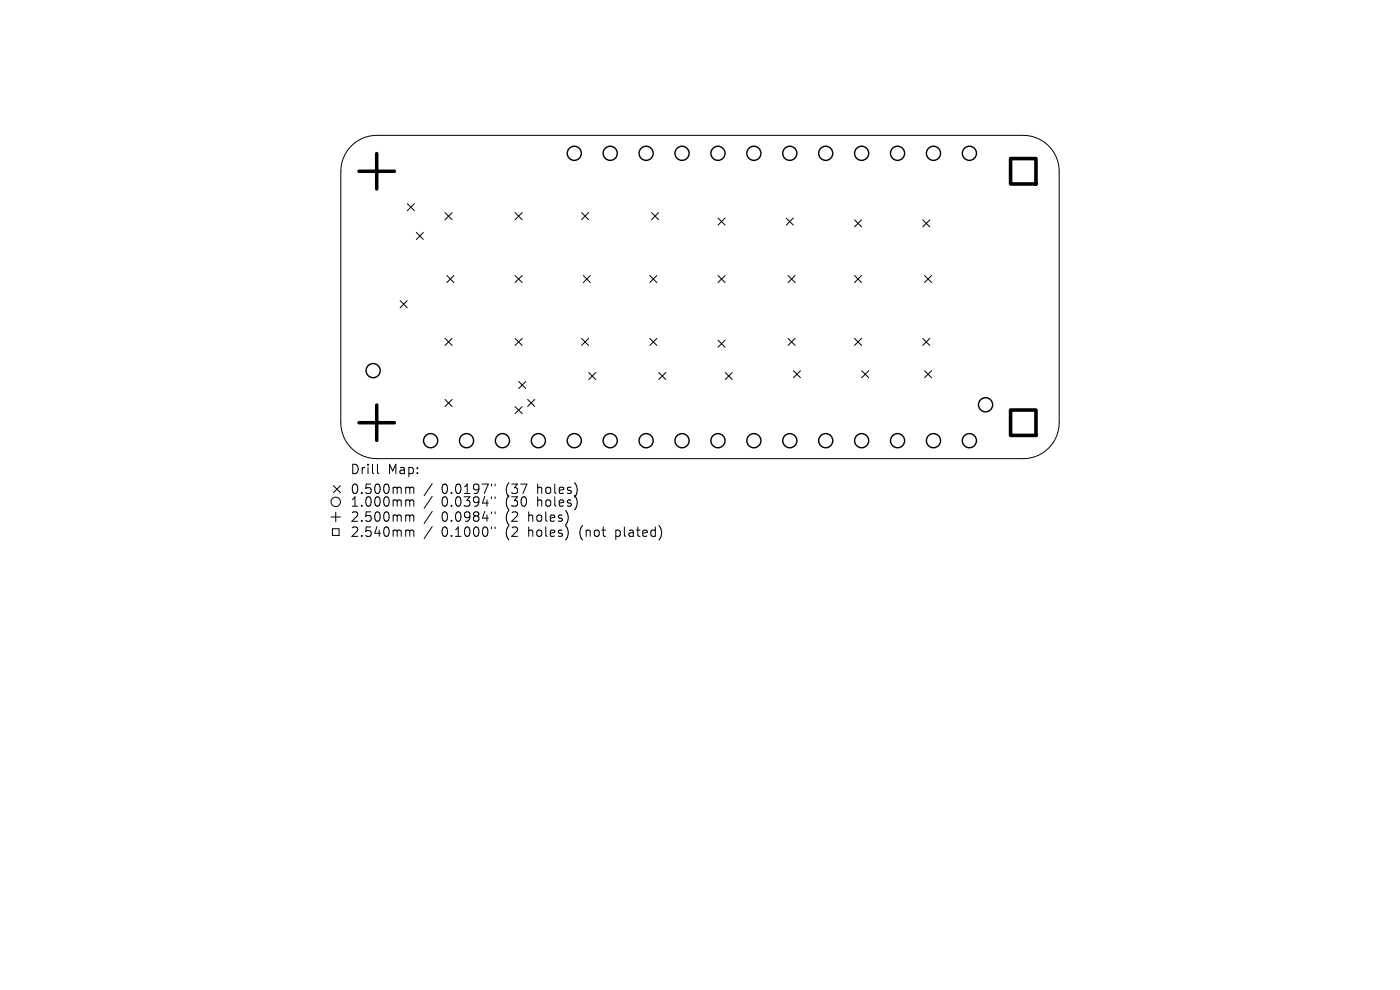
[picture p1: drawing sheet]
<svg xmlns="http://www.w3.org/2000/svg" width="297mm" height="210mm" viewBox="0 0 297 210" stroke-linecap="round" stroke-linejoin="round" font-family="sans-serif">
<defs><g id="words">
<g font-size="2.8">
<text x="74.2" y="100.9">Drill</text>
<text x="82.2" y="100.9">Map:</text>
<text x="74.2" y="105.1">0.500mm</text>
<text x="74.2" y="107.8">1.000mm</text>
<text x="93.7" y="105.1">0.0197&quot;</text>
<text x="93.7" y="107.8">0.0394&quot;</text>
<text x="107.4" y="105.1">(37</text>
<text x="107.4" y="107.8">(30</text>
<text x="114.3" y="105.1">holes)</text>
<text x="114.3" y="107.8">holes)</text>
<text x="74.2" y="111">2.500mm</text>
<text x="93.7" y="111">0.0984&quot;</text>
<text x="107.4" y="111">(2</text>
<text x="112.4" y="111">holes)</text>
<text x="74.2" y="114.2">2.540mm</text>
<text x="93.7" y="114.2">0.1000&quot;</text>
<text x="107.4" y="114.2">(2</text>
<text x="112.4" y="114.2">holes)</text>
<text x="123.4" y="114.2">(not</text>
<text x="131.2" y="114.2">plated)</text>
</g>
</g></defs>
<g fill="none" stroke="#000" stroke-width=".21">
<path d="M74.4 31.1a7.6 7.6 0 0 1 5.5-2.4h137.2a7.6 7.6 0 0 1 7.6 7.6v53.4a7.6 7.6 0 0 1-7.6 7.6h-137.2a7.6 7.6 0 0 1-7.6-7.6v-53.4a7.6 7.6 0 0 1 2.1-5.2zM86.4 43.2l1.5 1.5M87.9 43.2l-1.5 1.5M88.3 49.3l1.5 1.5M89.8 49.3l-1.5 1.5M94.4 45.1l1.5 1.5M94.8 58.4l1.5 1.5M95.9 45.1l-1.5 1.5M96.3 58.4l-1.5 1.5M109.3 45.1l1.5 1.5M109.3 58.4l1.5 1.5M110.8 45.1l-1.5 1.5"/>
<path d="M110.8 58.4l-1.5 1.5M123.4 45.1l1.5 1.5M123.7 58.4l1.5 1.5M124.9 45.1l-1.5 1.5M125.2 58.4l-1.5 1.5M137.8 58.4l1.5 1.5M138.2 45.1l1.5 1.5M139.3 58.4l-1.5 1.5M139.7 45.1l-1.5 1.5M152.3 46.3l1.5 1.5M152.3 58.4l1.5 1.5M153.8 46.3l-1.5 1.5"/>
<path d="M153.8 58.4l-1.5 1.5M166.8 46.3l1.5 1.5M167.2 58.4l1.5 1.5M168.3 46.3l-1.5 1.5M168.7 58.4l-1.5 1.5M181.3 46.6l1.5 1.5M181.3 58.4l1.5 1.5M182.8 46.6l-1.5 1.5M182.8 58.4l-1.5 1.5M195.8 46.6l1.5 1.5M196.1 58.4l1.5 1.5M197.3 46.6l-1.5 1.5"/>
<path d="M197.6 58.4l-1.5 1.5M84.9 63.8l1.5 1.5M86.4 63.8l-1.5 1.5M94.4 71.8l1.5 1.5M95.9 71.8l-1.5 1.5M109.3 71.8l1.5 1.5M110.8 71.8l-1.5 1.5M123.4 71.8l1.5 1.5M124.9 71.8l-1.5 1.5M124.9 79l1.5 1.5M126.4 79l-1.5 1.5M137.8 71.8l1.5 1.5"/>
<path d="M139.3 71.8l-1.5 1.5M139.8 79l1.5 1.5M141.3 79l-1.5 1.5M152.3 72.2l1.5 1.5M153.8 72.2l-1.5 1.5M153.8 79l1.5 1.5M155.3 79l-1.5 1.5M167.2 71.8l1.5 1.5M168.3 78.6l1.5 1.5M168.7 71.8l-1.5 1.5M169.8 78.6l-1.5 1.5M181.3 71.8l1.5 1.5"/>
<path d="M182.8 71.8l-1.5 1.5M182.8 78.6l1.5 1.5M184.3 78.6l-1.5 1.5M195.8 71.8l1.5 1.5M196.1 78.6l1.5 1.5M197.3 71.8l-1.5 1.5M197.6 78.6l-1.5 1.5M80.1 98.5v1.7l.3 .3M94.4 84.7l1.5 1.5M95.9 84.7l-1.5 1.5M109.3 86.3l1.5 1.5M110 80.9l1.5 1.5"/>
<path d="M110.8 86.3l-1.5 1.5M111.5 80.9l-1.5 1.5M111.9 84.7l1.5 1.5M113.4 84.7l-1.5 1.5M70.2 109.7h2M70.5 112.2h1.4v1.4h-1.4zM70.7 103l1.5 1.5M71.2 108.7v2M72.2 103l-1.5 1.5M86.4 103.3l.4 .1 .1 .2M86.4 106h.2l.3 .3M86.4 109.2h.2l.3 .3"/>
<path d="M86.4 112.4h.2l.3 .3M86.9 103.6l.3-.3 .5 .1 .1 1.3M86.9 103.6v1.1M86.9 106.3v1.1M86.9 109.5v1.1M86.9 112.7v1.1M86.9 106.3l.3-.3 .5 .1 .1 1.3M86.9 109.5l.3-.3 .5 .1 .1 1.3M86.9 112.7l.3-.3 .5 .1 .1 1.3M91.7 102.6l-1.7 2.6M91.7 105.3l-1.7 2.6M91.7 108.5l-1.7 2.6"/>
<path d="M91.7 111.7l-1.7 2.6M104.3 102.7v.4M104.3 105.4v.4M104.3 108.6v.4M104.3 111.8v.4M105 102.7v.4M105 105.4v.4M105 108.6v.4M105 111.8v.4"/>
<circle cx="71.2" cy="106.5" r="1"/>
</g>
<g fill="none" stroke="#000" stroke-width=".3">
<circle cx="121.8" cy="32.5" r="1.5"/>
<circle cx="129.5" cy="32.5" r="1.5"/>
<circle cx="137.1" cy="32.5" r="1.5"/>
<circle cx="144.7" cy="32.5" r="1.5"/>
<circle cx="152.3" cy="32.5" r="1.5"/>
<circle cx="159.9" cy="32.5" r="1.5"/>
<circle cx="167.6" cy="32.5" r="1.5"/>
<circle cx="175.2" cy="32.5" r="1.5"/>
<circle cx="182.8" cy="32.5" r="1.5"/>
<circle cx="190.4" cy="32.5" r="1.5"/>
<circle cx="198" cy="32.5" r="1.5"/>
<circle cx="205.7" cy="32.5" r="1.5"/>
<circle cx="79.2" cy="78.6" r="1.5"/>
<circle cx="91.4" cy="93.5" r="1.5"/>
<circle cx="99" cy="93.5" r="1.5"/>
<circle cx="106.6" cy="93.5" r="1.5"/>
<circle cx="114.2" cy="93.5" r="1.5"/>
<circle cx="121.8" cy="93.5" r="1.5"/>
<circle cx="129.5" cy="93.5" r="1.5"/>
<circle cx="137.1" cy="93.5" r="1.5"/>
<circle cx="144.7" cy="93.5" r="1.5"/>
<circle cx="152.3" cy="93.5" r="1.5"/>
<circle cx="159.9" cy="93.5" r="1.5"/>
<circle cx="167.6" cy="93.5" r="1.5"/>
<circle cx="175.2" cy="93.5" r="1.5"/>
<circle cx="182.8" cy="93.5" r="1.5"/>
<circle cx="190.4" cy="93.5" r="1.5"/>
<circle cx="198" cy="93.5" r="1.5"/>
<circle cx="205.7" cy="93.5" r="1.5"/>
<circle cx="209.1" cy="85.9" r="1.5"/>
</g>
<path d="M76.2 36.3h7.5M79.9 32.6v7.5M76.2 89.7h7.5M79.9 85.9v7.5" fill="none" stroke="#000" stroke-width=".75"/>
<path d="M214.4 33.6h5.4v5.4h-5.4zM214.4 87h5.4v5.4h-5.4z" fill="none" stroke="#000" stroke-width=".76"/>
<use href="#words"/>
</svg>
